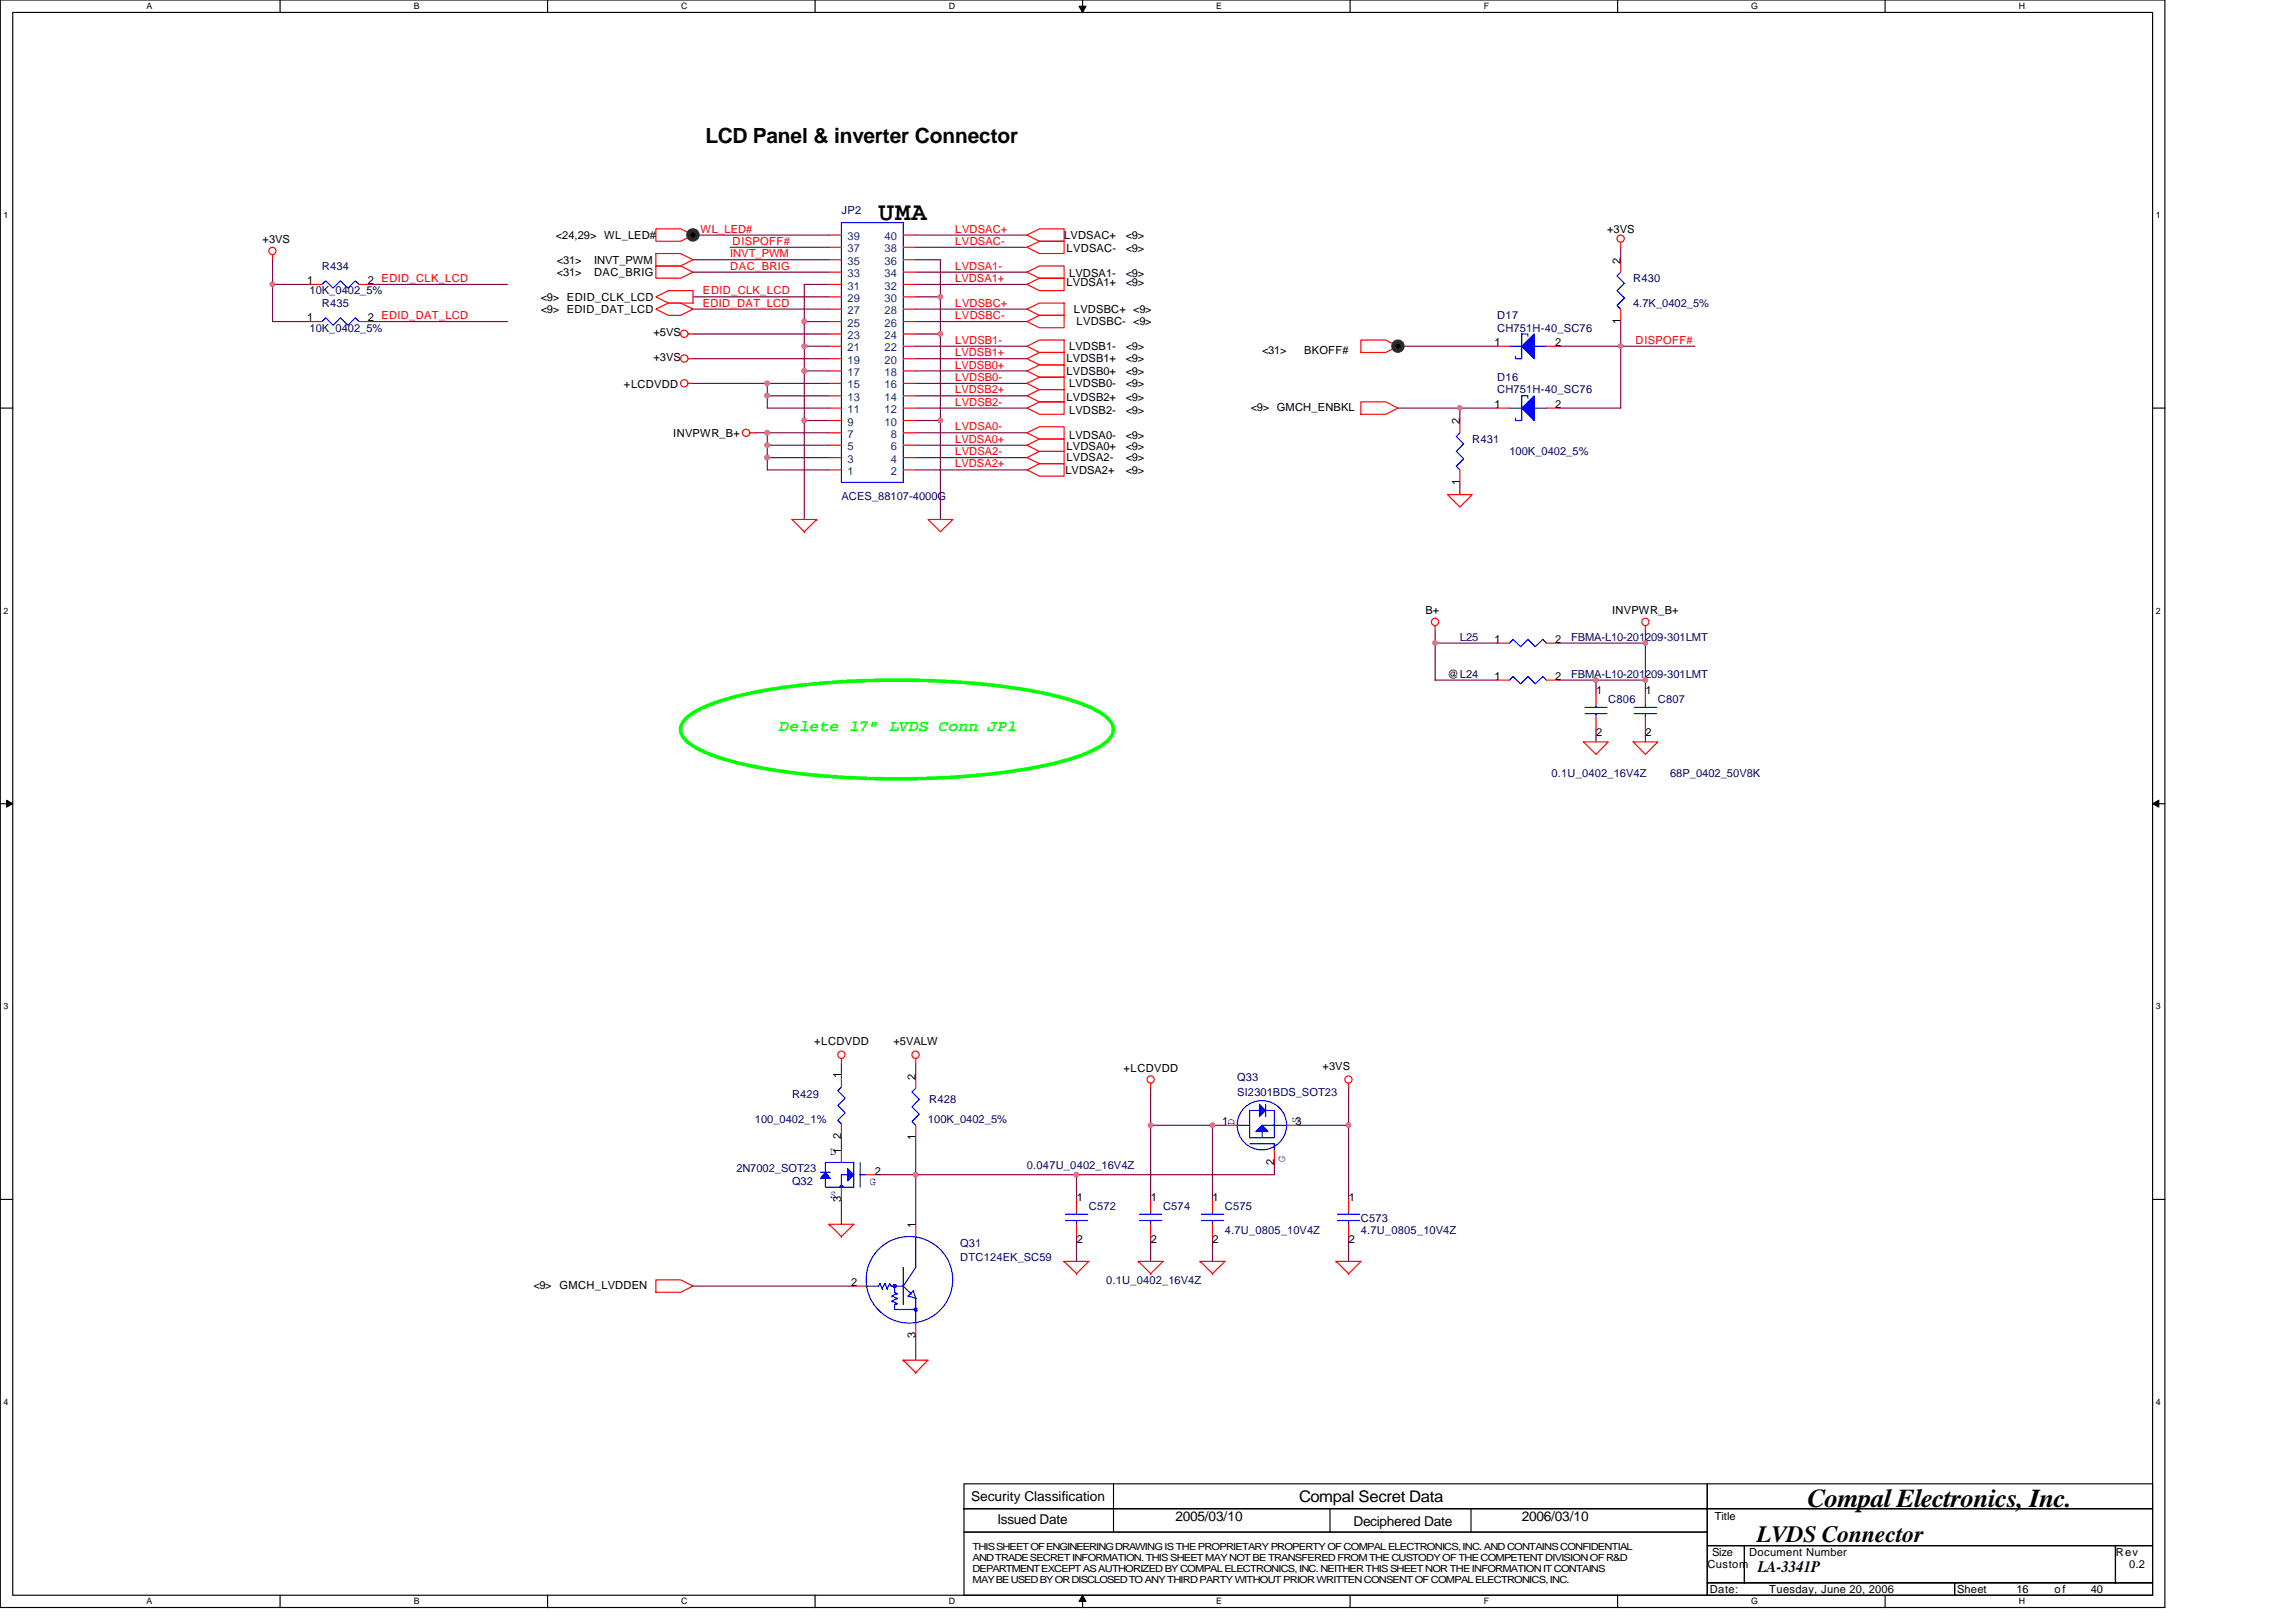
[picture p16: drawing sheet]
<svg xmlns="http://www.w3.org/2000/svg" width="297mm" height="210mm" viewBox="0 0 297 210" stroke-linecap="round" stroke-linejoin="round" font-family="sans-serif">
<defs><g id="words">
<g font-size="3.3">
<text x="113.7" y="28.4">UMA</text>
<text x="233.8" y="195.1">Compal Electronics, Inc.</text>
</g>
<text font-size="3" x="227.3" y="199.6">LVDS Connector</text>
<text font-size="2.7" x="91.3" y="18.5">LCD Panel &amp; inverter Connector</text>
<text font-size="2.1" fill="#0f0" x="100.9" y="94.6">Delete 17&quot; LVDS Conn JP1</text>
<g font-size="2.1">
<text x="168.1" y="194.4">Compal Secret Data</text>
<text x="227.4" y="203.5">LA-3341P</text>
</g>
<g font-size="1.8">
<text x="125.7" y="194.2">Security Classification</text>
<text x="129" y="197.3">Issued Date</text>
<text x="152.1" y="196.8">2005/03/10</text>
<text x="175.1" y="197.4">Deciphered Date</text>
<text x="196.9" y="196.8">2006/03/10</text>
</g>
<g font-size="1.4" fill="#000080">
<text x="108.9" y="27.7">JP2</text>
<text x="41.7" y="34.9">R434</text>
<text x="40" y="38.1">10K_0402_5%</text>
<text x="41.7" y="39.7">R435</text>
<text x="193.7" y="41.3">D17</text>
<text x="211.3" y="36.5">R430</text>
<text x="211.3" y="39.7">4.7K_0402_5%</text>
<text x="40" y="42.9">10K_0402_5%</text>
<text x="193.7" y="42.9">CH751H-40_SC76</text>
<text x="193.7" y="50.9">CH751H-40_SC76</text>
<text x="193.7" y="49.3">D16</text>
<text x="190.5" y="57.3">R431</text>
<text x="195.3" y="58.9">100K_0402_5%</text>
<text x="108.9" y="64.7">ACES_88107-4000G</text>
<text x="188.9" y="82.9">L25</text>
<text x="203.3" y="82.9">FBMA-L10-201209-301LMT</text>
<text x="203.3" y="87.7">FBMA-L10-201209-301LMT</text>
<text x="208.1" y="90.9">C806</text>
<text x="214.5" y="90.9">C807</text>
<text x="200.7" y="100.5">0.1U_0402_16V4Z</text>
<text x="216.1" y="100.5">68P_0402_50V8K</text>
<text x="102.5" y="142.1">R429</text>
<text x="120.2" y="142.7">R428</text>
<text x="160.1" y="139.9">Q33</text>
<text x="160.1" y="141.8">SI2301BDS_SOT23</text>
<text x="97.7" y="145.3">100_0402_1%</text>
<text x="120.1" y="145.3">100K_0402_5%</text>
<text x="95.3" y="151.7">2N7002_SOT23</text>
<text x="102.5" y="153.3">Q32</text>
<text x="132.9" y="151.2">0.047U_0402_16V4Z</text>
<text x="124.2" y="161.3">Q31</text>
<text x="140.9" y="156.5">C572</text>
<text x="150.5" y="156.5">C574</text>
<text x="158.5" y="156.5">C575</text>
<text x="158.5" y="159.7">4.7U_0805_10V4Z</text>
<text x="176.1" y="158.1">C573</text>
<text x="176.1" y="159.7">4.7U_0805_10V4Z</text>
<text x="124.2" y="163.2">DTC124EK_SC59</text>
<text x="143.1" y="166.1">0.1U_0402_16V4Z</text>
</g>
<g font-size="1.4">
<text x="34" y="31.4">+3VS</text>
<text x="71.9" y="30.9">&lt;24,29&gt; WL_LED#</text>
<text x="72" y="34.1">&lt;31&gt;</text>
<text x="72" y="35.7">&lt;31&gt;</text>
<text x="76.9" y="34.1">INVT_PWM</text>
<text x="76.9" y="35.7">DAC_BRIG</text>
<text x="137.7" y="30.9">LVDSAC+</text>
<text x="138" y="32.7">LVDSAC-</text>
<text x="138.3" y="35.9">LVDSA1-</text>
<text x="145.7" y="35.9">&lt;9&gt;</text>
<text x="145.7" y="30.9">&lt;9&gt;</text>
<text x="145.7" y="32.7">&lt;9&gt;</text>
<text x="207.9" y="30.1">+3VS</text>
<text x="209.7" y="34.1" transform="rotate(-90 209.7 34.1)">2</text>
<text x="39.7" y="36.8">1</text>
<text x="39.7" y="41.6">1</text>
<text x="47.6" y="36.8">2 EDID_CLK_LCD</text>
<text x="47.6" y="41.6">2 EDID_DAT_LCD</text>
<text x="70" y="38.9">&lt;9&gt; EDID_CLK_LCD</text>
<text x="70" y="40.5">&lt;9&gt; EDID_DAT_LCD</text>
<text x="138" y="37">LVDSA1+</text>
<text x="138.9" y="40.5">LVDSBC+ &lt;9&gt;</text>
<text x="145.7" y="37">&lt;9&gt;</text>
<text x="209.7" y="41.9" transform="rotate(-90 209.7 41.9)">1</text>
<text x="84.5" y="43.5">+5VS</text>
<text x="84.5" y="46.7">+3VS</text>
<text x="138" y="46.9">LVDSB1+</text>
<text x="138.3" y="45.3">LVDSB1-</text>
<text x="139.3" y="42.1">LVDSBC- &lt;9&gt;</text>
<text x="145.7" y="45.3">&lt;9&gt;</text>
<text x="145.7" y="46.9">&lt;9&gt;</text>
<text x="163.3" y="45.8">&lt;31&gt;</text>
<text x="168.7" y="45.8">BKOFF#</text>
<text x="193.4" y="44.8">1</text>
<text x="201.2" y="44.8">2</text>
<text x="80.7" y="50.3">+LCDVDD</text>
<text x="138" y="48.5">LVDSB0+</text>
<text x="138" y="51.9">LVDSB2+</text>
<text x="138.3" y="50.1">LVDSB0-</text>
<text x="138.3" y="53.6">LVDSB2-</text>
<text x="145.7" y="50.1">&lt;9&gt;</text>
<text x="145.7" y="53.6">&lt;9&gt;</text>
<text x="145.7" y="48.5">&lt;9&gt;</text>
<text x="145.7" y="51.9">&lt;9&gt;</text>
<text x="161.8" y="53.1">&lt;9&gt; GMCH_ENBKL</text>
<text x="193.4" y="52.8">1</text>
<text x="201.2" y="52.8">2</text>
<text x="87.1" y="56.5">INVPWR_B+</text>
<text x="138" y="58.3">LVDSA0+</text>
<text x="138" y="59.7">LVDSA2-</text>
<text x="138.3" y="56.8">LVDSA0-</text>
<text x="145.7" y="56.8">&lt;9&gt;</text>
<text x="145.7" y="58.3">&lt;9&gt;</text>
<text x="145.7" y="59.7">&lt;9&gt;</text>
<text x="188.8" y="54.9" transform="rotate(-90 188.8 54.9)">2</text>
<text x="137.8" y="61.3">LVDSA2+</text>
<text x="145.7" y="61.3">&lt;9&gt;</text>
<text x="188.8" y="62.7" transform="rotate(-90 188.8 62.7)">1</text>
<text x="184.4" y="79.4">B+</text>
<text x="193.4" y="83.2">1</text>
<text x="201.2" y="83.2">2</text>
<text x="208.6" y="79.4">INVPWR_B+</text>
<text x="187.3" y="87.7">@L24</text>
<text x="193.4" y="88">1</text>
<text x="201.2" y="88">2</text>
<text x="206.5" y="89.8">1</text>
<text x="212.9" y="89.8">1</text>
<text x="206.5" y="95.2">2</text>
<text x="212.9" y="95.2">2</text>
<text x="105.3" y="135.2">+LCDVDD</text>
<text x="115.6" y="135.2">+5VALW</text>
<text x="108.8" y="139.6" transform="rotate(-90 108.8 139.6)">1</text>
<text x="118.4" y="139.7" transform="rotate(-90 118.4 139.7)">2</text>
<text x="145.3" y="138.7">+LCDVDD</text>
<text x="171.1" y="138.4">+3VS</text>
<text x="108.8" y="149.3" transform="rotate(-90 108.8 149.3)">1</text>
<text x="108.8" y="147.4" transform="rotate(-90 108.8 147.4)">2</text>
<text x="118.4" y="147.6" transform="rotate(-90 118.4 147.6)">1</text>
<text x="158.1" y="145.6">1</text>
<text x="167.6" y="145.6">3</text>
<text x="108.8" y="155.6" transform="rotate(-90 108.8 155.6)">3</text>
<text x="113.2" y="152">2</text>
<text x="139.3" y="155.4">1</text>
<text x="148.9" y="155.4">1</text>
<text x="156.9" y="155.4">1</text>
<text x="164.8" y="150.7" transform="rotate(-90 164.8 150.7)">2</text>
<text x="174.5" y="155.4">1</text>
<text x="118.4" y="158.9" transform="rotate(-90 118.4 158.9)">1</text>
<text x="139.3" y="160.8">2</text>
<text x="148.9" y="160.8">2</text>
<text x="156.9" y="160.8">2</text>
<text x="174.5" y="160.8">2</text>
<text x="69" y="166.8">&lt;9&gt; GMCH_LVDDEN</text>
<text x="110.1" y="166.4">2</text>
<text x="118.4" y="173.2" transform="rotate(-90 118.4 173.2)">3</text>
<text x="221.8" y="196.7">Title</text>
<text x="220.9" y="202.9">Custom</text>
<text x="221.5" y="201.3">Size</text>
<text x="226.3" y="201.3">Document Number</text>
<text x="273.7" y="201.3">Rev</text>
<text x="275.4" y="202.9">0.2</text>
<text x="221.2" y="206.1">Date:</text>
<text x="228.9" y="206.1">Tuesday, June 20, 2006</text>
<text x="253.2" y="206.1">Sheet</text>
<text x="260.9" y="206.1">16</text>
<text x="265.8" y="206.1">of</text>
<text x="270.5" y="206.1">40</text>
</g>
<g font-size="1.4" fill="#f00">
<text x="90.6" y="30.1">WL_LED#</text>
<text x="94.5" y="33.3">INVT_PWM</text>
<text x="94.5" y="34.9">DAC_BRIG</text>
<text x="94.8" y="31.7">DISPOFF#</text>
<text x="123.6" y="31.7">LVDSAC-</text>
<text x="123.6" y="34.9">LVDSA1-</text>
<text x="123.6" y="30.1">LVDSAC+</text>
<text x="90.9" y="38.1">EDID_CLK_LCD</text>
<text x="90.9" y="39.7">EDID_DAT_LCD</text>
<text x="123.6" y="39.7">LVDSBC+</text>
<text x="123.6" y="41.3">LVDSBC-</text>
<text x="123.6" y="36.5">LVDSA1+</text>
<text x="123.6" y="46.1">LVDSB1+</text>
<text x="123.6" y="44.5">LVDSB1-</text>
<text x="123.6" y="47.7">LVDSB0+</text>
<text x="211.6" y="44.5">DISPOFF#</text>
<text x="123.6" y="49.3">LVDSB0-</text>
<text x="123.6" y="52.5">LVDSB2-</text>
<text x="123.6" y="50.9">LVDSB2+</text>
<text x="123.6" y="57.3">LVDSA0+</text>
<text x="123.6" y="58.9">LVDSA2-</text>
<text x="123.6" y="55.7">LVDSA0-</text>
<text x="123.6" y="60.5">LVDSA2+</text>
</g>
<g font-size="1.4" fill="#004080">
<text x="109.7" y="35.9">33</text>
<text x="109.7" y="34.3">35</text>
<text x="109.7" y="32.7">37</text>
<text x="109.7" y="31.1">39</text>
<text x="114.4" y="35.9">34</text>
<text x="114.4" y="34.3">36</text>
<text x="114.4" y="32.7">38</text>
<text x="114.4" y="31.1">40</text>
<text x="109.7" y="40.7">27</text>
<text x="109.7" y="39.1">29</text>
<text x="109.7" y="37.5">31</text>
<text x="114.4" y="40.7">28</text>
<text x="114.4" y="39.1">30</text>
<text x="114.4" y="37.5">32</text>
<text x="109.7" y="47.1">19</text>
<text x="109.7" y="45.5">21</text>
<text x="109.7" y="43.9">23</text>
<text x="109.7" y="42.3">25</text>
<text x="114.4" y="47.1">20</text>
<text x="114.4" y="45.5">22</text>
<text x="114.4" y="43.9">24</text>
<text x="114.4" y="42.3">26</text>
<text x="109.7" y="53.5">11</text>
<text x="109.7" y="51.9">13</text>
<text x="109.7" y="50.3">15</text>
<text x="109.7" y="48.7">17</text>
<text x="114.4" y="53.5">12</text>
<text x="114.4" y="51.9">14</text>
<text x="114.4" y="50.3">16</text>
<text x="114.4" y="48.7">18</text>
<text x="109.7" y="59.9">3</text>
<text x="109.7" y="58.3">5</text>
<text x="109.7" y="56.7">7</text>
<text x="109.7" y="55.1">9</text>
<text x="114.4" y="55.1">10</text>
<text x="115.2" y="59.9">4</text>
<text x="115.2" y="58.3">6</text>
<text x="115.2" y="56.7">8</text>
<text x="109.7" y="61.5">1</text>
<text x="115.2" y="61.5">2</text>
</g>
<g font-size="1.4" fill="#00f">
<text x="107.4" y="149.5">D</text>
<text x="159.7" y="145.6" transform="rotate(-90 159.7 145.6)">D</text>
<text x="168" y="145.3" transform="rotate(-90 168 145.3)">S</text>
<text x="107.4" y="155.1">S</text>
<text x="112.5" y="153.3">G</text>
<text x="166.3" y="150.4" transform="rotate(-90 166.3 150.4)">G</text>
</g>
<g font-size="1.3">
<text x="125.8" y="200.5">THIS SHEET OF ENGINEERING DRAWING IS THE PROPRIETARY PROPERTY OF COMPAL ELECTRONICS, INC. AND CONTAINS CONFIDENTIAL</text>
<text x="125.8" y="202">AND TRADE SECRET INFORMATION. THIS SHEET MAY NOT BE TRANSFERED FROM THE CUSTODY OF THE COMPETENT DIVISION OF R&amp;D</text>
<text x="125.8" y="203.5">DEPARTMENT EXCEPT AS AUTHORIZED BY COMPAL ELECTRONICS, INC. NEITHER THIS SHEET NOR THE INFORMATION IT CONTAINS</text>
<text x="125.8" y="204.9">MAY BE USED BY OR DISCLOSED TO ANY THIRD PARTY WITHOUT PRIOR WRITTEN CONSENT OF COMPAL ELECTRONICS, INC.</text>
</g>
<g font-size="1.1">
<text x="18.9" y="1.2">A</text>
<text x="53.5" y="1.2">B</text>
<text x="88.1" y="1.2">C</text>
<text x="122.7" y="1.2">D</text>
<text x="157.3" y="1.2">E</text>
<text x="192" y="1.2">F</text>
<text x="226.6" y="1.2">G</text>
<text x="261.2" y="1.2">H</text>
<text x=".4" y="28.2">1</text>
<text x="278.9" y="28.2">1</text>
<text x=".4" y="79.4">2</text>
<text x="278.9" y="79.4">2</text>
<text x=".4" y="130.6">3</text>
<text x="278.9" y="130.6">3</text>
<text x=".4" y="181.8">4</text>
<text x="278.9" y="181.8">4</text>
<text x="18.9" y="207.6">A</text>
<text x="53.5" y="207.6">B</text>
<text x="88.1" y="207.6">C</text>
<text x="122.7" y="207.6">D</text>
<text x="157.3" y="207.6">E</text>
<text x="192" y="207.6">F</text>
<text x="226.6" y="207.6">G</text>
<text x="261.2" y="207.6">H</text>
</g>
</g></defs>
<path d="M0 0h280.1v208h-280.1zM1.6 1.6h276.9v204.8h-276.9z" fill="none" stroke="#000" stroke-width=".15"/>
<g fill="#fff">
<path d="M18.9 .2h.8v1.2h-.8z"/>
<path d="M18.9 206.6h.8v1.3h-.8z"/>
</g>
<path d="M36.2 0v1.6M36.2 206.4v1.6" fill="none" stroke="#000" stroke-width=".15"/>
<g fill="#fff">
<path d="M53.5 .2h.8v1.2h-.8z"/>
<path d="M53.5 206.6h.8v1.3h-.8z"/>
</g>
<path d="M70.8 0v1.6M70.8 206.4v1.6" fill="none" stroke="#000" stroke-width=".15"/>
<g fill="#fff">
<path d="M88.1 .2h.8v1.2h-.8z"/>
<path d="M88.1 206.6h.8v1.3h-.8z"/>
</g>
<path d="M105.4 0v1.6M105.4 206.4v1.6" fill="none" stroke="#000" stroke-width=".15"/>
<g fill="#fff">
<path d="M122.7 .2h.8v1.2h-.8z"/>
<path d="M122.7 206.6h.8v1.3h-.8z"/>
</g>
<path d="M140.1 0v1.6M140.1 206.4v1.6" fill="none" stroke="#000" stroke-width=".15"/>
<path d="M139.6 .8h.9l-.4 .8zM140.1 206.4l.4 .8h-.9z" fill="#000" stroke="#000" stroke-width=".13"/>
<g fill="#fff">
<path d="M157.3 .2h.8v1.2h-.8z"/>
<path d="M157.3 206.6h.8v1.3h-.8z"/>
</g>
<path d="M174.7 0v1.6M174.7 206.4v1.6" fill="none" stroke="#000" stroke-width=".15"/>
<g fill="#fff">
<path d="M192 .2h.6v1.2h-.6z"/>
<path d="M192 206.6h.6v1.3h-.6z"/>
</g>
<path d="M209.3 0v1.6M209.3 206.4v1.6" fill="none" stroke="#000" stroke-width=".15"/>
<g fill="#fff">
<path d="M226.6 .2h.8v1.2h-.8z"/>
<path d="M226.6 206.6h.8v1.3h-.8z"/>
</g>
<path d="M243.9 0v1.6M243.9 206.4v1.6" fill="none" stroke="#000" stroke-width=".15"/>
<g fill="#fff">
<path d="M261.2 .2h.8v1.2h-.8z"/>
<path d="M261.2 206.6h.8v1.3h-.8z"/>
<path d="M.4 27.2h.7v1.3h-.7z"/>
<path d="M278.9 27.2h.6v1.3h-.6z"/>
<path d="M.4 78.4h.7v1.3h-.7z"/>
<path d="M278.9 78.4h.6v1.3h-.6z"/>
</g>
<path d="M0 52.8h1.6M278.5 52.8h1.6" fill="none" stroke="#000" stroke-width=".15"/>
<g fill="#fff">
<path d="M.4 129.6h.7v1.3h-.7z"/>
<path d="M278.9 129.6h.6v1.3h-.6z"/>
</g>
<path d="M0 104h1.6M278.5 104h1.6" fill="none" stroke="#000" stroke-width=".15"/>
<path d="M.8 103.5l.8 .5-.8 .5zM278.5 104l.8-.5v1z" fill="#000" stroke="#000" stroke-width=".13"/>
<g fill="#fff">
<path d="M.4 180.8h.7v1.3h-.7z"/>
<path d="M278.9 180.8h.6v1.3h-.6z"/>
</g>
<g fill="none" stroke="#000" stroke-width=".15">
<path d="M0 155.2h1.6M278.5 155.2h1.6M124.7 192h96.2v3.2h-96.2zM124.7 195.2h96.2v3.1h-96.2zM124.7 198.3h96.2v8.1h-96.2zM144.1 192v6.3M172.1 195.2v3.1M190.3 195.2v3.1M220.9 192h57.6v3.2h-57.6zM220.9 195.2h57.6v4.8h-57.6zM220.9 200h4.8v4.8h-4.8zM220.9 204.8h32v1.6h-32z"/>
<path d="M225.7 200h48v4.8h-48zM252.9 204.8h25.6v1.6h-25.6zM273.7 200h4.8v4.8h-4.8z"/>
</g>
<g fill="none" stroke="#800040" stroke-width=".15">
<path d="M35.3 33.6v8h4.7M35.3 36.8h4.7M48 36.8h17.7M89.7 33.6h17.6M89.7 30.4h17.6M89.7 38.4h17.6M89.7 35.2h17.6M94.5 32h12.8M107.3 36.8h-3.2v30.4M118.5 36.8h14.4M118.5 33.6h3.2v33.6M118.5 32h14.4"/>
<path d="M118.5 30.4h14.4M118.5 38.4h3.2M118.5 35.2h14.4M209.7 32v1.6M48 41.6h17.7M89.7 49.6h17.6M89.7 40h17.6M89.7 43.2h17.6M89.7 46.4h17.6M97.7 56h9.6M99.3 49.6v3.2h8M99.3 56v4.8h8"/>
<path d="M99.3 57.6h8M99.3 59.2h8M99.3 51.2h8M104.1 44.8h3.2M104.1 41.6h3.2M104.1 48h3.2M104.1 54.4h3.2M118.5 44.8h14.4M118.5 52.8h14.4M118.5 41.6h14.4M118.5 57.6h14.4M118.5 49.6h14.4"/>
<path d="M118.5 48h14.4M118.5 40h14.4M118.5 43.2h3.2M118.5 59.2h14.4M118.5 56h14.4M118.5 51.2h14.4M118.5 46.4h14.4M118.5 54.4h3.2M180.9 52.8h8v1.6M180.9 44.8h12.8M188.9 52.8h4.8M201.7 44.8h17.6"/>
<path d="M209.7 41.6v11.2h-8M118.5 60.8h14.4M188.9 62.4v1.6M185.7 81.6v1.6h8M185.7 83.2v4.8h8M201.7 88h11.2M201.7 83.2h11.2M206.5 88v1.6M206.5 94.4v1.6M212.9 81.6v8M212.9 94.4v1.6M108.9 137.6v1.5"/>
<path d="M118.5 137.6v1.6M108.9 147.1v1.7M108.9 155.2v3.2M118.5 147.2v11.2M139.3 152v3.2M148.9 140.8v14.4M148.9 145.6h9.6M156.9 145.6v9.6M164.9 150.4v1.6h-51.2M168.1 145.6h6.4M174.5 140.8v14.4M89.7 166.4h20.8"/>
<path d="M118.5 172.8v3.2M139.3 160v3.2M148.9 160v3.2M156.9 160v3.2M174.5 160v3.2"/>
</g>
<g fill="none" stroke="#f00" stroke-width=".15">
<path d="M35.3 33v.6M40 36.8h1.7M46.5 36.8h1.5M84.9 32.8h3.2l1.6 .8-1.6 .8h-3.2zM84.9 38.4l1.6-.8h3.2v1.6h-3.2zM84.9 34.4h3.2l1.6 .8-1.6 .8h-3.2zM84.9 29.6h3.2l1.6 .8-1.6 .8h-3.2zM107.3 38.4h1.6M107.3 36.8h1.6M107.3 35.2h1.6M107.3 33.6h1.6M107.3 32h1.6"/>
<path d="M107.3 30.4h1.6M116.9 38.4h1.6M116.9 36.8h1.6M116.9 35.2h1.6M116.9 33.6h1.6M116.9 32h1.6M116.9 30.4h1.6M132.9 35.2l1.6-.8h3.2v1.6h-3.2zM132.9 36.8l1.6-.8h3.2v1.6h-3.2zM132.9 30.4l1.6-.8h3.2v1.6h-3.2zM132.9 32l1.6-.8h3.2v1.6h-3.2zM209.7 31.4v.6"/>
<path d="M209.7 33.6v1.6M40 41.6h1.7M46.5 41.6h1.5M84.9 40l1.6-.8h1.6l1.6 .8-1.6 .8h-1.6zM89 43.2h.7M89 46.4h.7M89 49.6h.7M97 56h.7M107.3 56h1.6M107.3 43.2h1.6M107.3 46.4h1.6M107.3 49.6h1.6"/>
<path d="M107.3 44.8h1.6M107.3 52.8h1.6M107.3 59.2h1.6M107.3 57.6h1.6M107.3 54.4h1.6M107.3 51.2h1.6M107.3 48h1.6M107.3 41.6h1.6M107.3 40h1.6M116.9 56h1.6M116.9 43.2h1.6M116.9 46.4h1.6"/>
<path d="M116.9 49.6h1.6M116.9 44.8h1.6M116.9 52.8h1.6M116.9 59.2h1.6M116.9 57.6h1.6M116.9 54.4h1.6M116.9 51.2h1.6M116.9 48h1.6M116.9 41.6h1.6M116.9 40h1.6M132.9 57.6l1.6-.8h3.2v1.6h-3.2zM132.9 56l1.6-.8h3.2v1.6h-3.2z"/>
<path d="M132.9 59.2l1.6-.8h3.2v1.6h-3.2zM132.9 49.6l1.6-.8h3.2v1.6h-3.2zM132.9 48l1.6-.8h3.2v1.6h-3.2zM132.9 46.4l1.6-.8h3.2v1.6h-3.2zM132.9 44.8l1.6-.8h3.2v1.6h-3.2zM132.9 52.8l1.6-.8h3.2v1.6h-3.2zM132.9 51.2l1.6-.8h3.2v1.6h-3.2zM132.9 41.6l1.6-.8h3.2v1.6h-3.2zM132.9 40l1.6-.8h3.2v1.6h-3.2zM176.1 52h3.2l1.6 .8-1.6 .8h-3.2zM176.1 44h3.2l1.6 .8-1.6 .8h-3.2zM188.9 54.4v1.6"/>
<path d="M193.7 44.8h1.6M193.7 52.8h1.6M200.1 44.8h1.6M200.1 52.8h1.6M209.7 40v1.6M104.1 68.8h.1M105.7 67.2h.1M105.7 67.2h-3.2l1.6 1.6M105.7 67.2l-1.6 1.6M107.3 60.8h1.6M116.9 60.8h1.6M120.1 67.2h3.2l-1.6 1.6z"/>
<path d="M132.9 60.8l1.6-.8h3.2v1.6h-3.2zM187.3 64h3.2l-1.6 1.6zM188.9 60.8v1.6M185.7 81v.6M193.7 83.2h1.6M193.7 88h1.6M200.1 83.2h1.6M200.1 88h1.6M204.9 96h3.2l-1.6 1.6zM206.5 89.6v1.6M206.5 92.8v1.6M211.3 96h3.2l-1.6 1.6z"/>
<path d="M212.9 81v.6M212.9 89.6v1.6M212.9 92.8v1.6M108.9 137v.6M108.9 139.1v1.6M118.5 137v.6M118.5 139.2v1.6M107.3 158.4h.1M107.3 158.4h3.2l-1.6 1.6M107.3 158.4l1.6 1.6M108.9 145.5v1.6M108.9 148.8v1.6"/>
<path d="M108.9 153.6v1.6M112.1 152h1.6M118.5 145.6v1.6M118.5 158.4v1.6M139.3 155.2v1.6M139.3 158.4v1.6M148.9 140.2v.6M148.9 155.2v1.6M148.9 158.4v1.6M156.9 155.2v1.6M156.9 158.4v1.6M158.5 145.6h1.6"/>
<path d="M164.9 148.8v1.6M166.5 145.6h1.6M174.5 140.2v.6M174.5 155.2v1.6M174.5 158.4v1.6M84.9 165.6h3.2l1.6 .8-1.6 .8h-3.2zM108.9 160h.1M110.5 166.4h1.6M116.9 176h.1M116.9 176h3.2l-1.6 1.6M116.9 176l1.6 1.6M118.5 177.6h.1"/>
<path d="M118.5 171.2v1.6M137.7 163.2h.1M137.7 163.2h3.2l-1.6 1.6M137.7 163.2l1.6 1.6M139.3 164.8h.1M147.3 163.2h.1M147.3 163.2h3.2l-1.6 1.6M147.3 163.2l1.6 1.6M148.9 164.8h.1M155.3 163.2h.1M155.3 163.2h3.2l-1.6 1.6M155.3 163.2l1.6 1.6"/>
<path d="M156.9 164.8h.1M172.9 163.2h.1M172.9 163.2h3.2l-1.6 1.6M172.9 163.2l1.6 1.6M174.5 164.8h.1"/>
<circle cx="35.2" cy="32.5" r=".47"/>
<circle cx="209.7" cy="30.9" r=".47"/>
<circle cx="88.5" cy="49.6" r=".48"/>
<circle cx="88.5" cy="43.2" r=".47"/>
<circle cx="88.5" cy="46.4" r=".47"/>
<circle cx="96.5" cy="56" r=".47"/>
<circle cx="185.7" cy="80.5" r=".48"/>
<circle cx="212.9" cy="80.5" r=".47"/>
<circle cx="108.9" cy="136.5" r=".47"/>
<circle cx="118.4" cy="136.5" r=".47"/>
<circle cx="148.9" cy="139.7" r=".47"/>
<circle cx="174.4" cy="139.7" r=".47"/>
</g>
<g fill="#008000" stroke="#008000" stroke-width=".15">
<circle cx="180.9" cy="44.8" r=".8"/>
<circle cx="89.6" cy="30.4" r=".8"/>
</g>
<g fill="#000" stroke="#008000" stroke-width=".15">
<circle cx="89.6" cy="30.4" r=".39"/>
<circle cx="180.9" cy="44.8" r=".39"/>
</g>
<path d="M88.6 93.2a9.1 9.1 0 0 1 3.7-2.2 62 62 0 0 1 15.9-2.7 107.5 107.5 0 0 1 26.7 1.4 21.1 21.1 0 0 1 8 2.9 1.95 1.95 0 0 1 .6 3 9.1 9.1 0 0 1-3.7 2.2 62.2 62.2 0 0 1-15.9 2.7 106.9 106.9 0 0 1-26.7-1.4 21.2 21.2 0 0 1-8-2.9 1.95 1.95 0 0 1-.6-3z" fill="none" stroke="#0f0" stroke-width=".47"/>
<g fill="none" stroke="#00f" stroke-width=".15">
<path d="M41.7 36.8l.4-.5 1 1 .9-1 1 1 1-1 .5 .5M108.9 28.8h8v33.6h-8zM209.7 35.2l-.5 .5 1 1-1 .9 1 1-1 .9 .5 .5M41.7 41.6l.4-.5 1 1 .9-1 1 1 1-1 .5 .5M188.9 56l-.5 .5 1 .9-1 1 1 1-1 .9 .5 .5M195.3 44.8h1.6M195.3 52.8h1.6M197.7 43.5v-.3h-.8v3.2h-.8v-.3M197.7 51.5v-.3h-.8v3.2h-.8v-.3M198.5 44.8h1.6M198.5 52.8h1.6M195.3 83.2l.4-.5 1 1 1-1 .9 1 1-1 .5 .5"/>
<path d="M195.3 88l.4-.5 1 1 1-1 .9 1 1-1 .5 .5M205 92.4h2.9M205 91.5h2.9M206.5 91.2v.3M206.5 92.4v.4M211.4 92.4h2.9M211.4 91.5h2.9M212.9 91.2v.3M212.9 92.4v.4M106.1 151.7h1.3M106.8 151.7v-1.3h3.7v3.2h-1.6v-1.6h.8M106.8 152.5v1.1h2.1h-.2v-.1h.3v.1"/>
<path d="M108.9 140.7l-.5 .4 .9 1-.9 1 .9 .9-.9 1 .5 .5M111.3 152h.8M111.3 150.4v3.2M118.5 140.8l-.5 .5 .9 1-.9 .9 .9 1-.9 .9 .5 .5M137.8 157.9h2.9M137.8 157.1h2.9M139.3 156.8v.3M139.3 157.9v.5M147.4 157.9h2.9M147.4 157.1h2.9M148.9 156.8v.3M148.9 157.9v.5"/>
<path d="M155.4 157.9h2.9M155.4 157.1h2.9M156.9 156.8v.3M156.9 157.9v.5M160.1 145.6h1.6M161.7 145.6v1.6h3.2v-1.6h-1.6M161.7 148h3.2v.8M162.9 143.7h-1.2v1.9M163.3 146.4v.8M163.7 142.9v1.6M163.7 143.7h1.2v1.9M164.7 145.6h1.8"/>
<path d="M173 157.9h2.9M173 157.1h2.9M174.5 156.8v.3M174.5 157.9v.5M113.8 166.1h.1M113.8 166.1l-.1 .3h-1.6M113.8 166.1l.3 .7M114.1 166.8h.1M114.5 166.1h.1M114.5 166.1l.3 .7M114.5 166.1l-.4 .7M114.8 166.8h.1"/>
<path d="M115.1 166.1h.1M115.1 166.1l.2 .3h1.6M115.1 166.1l-.3 .7M115.4 167.7h.1M115.4 168.4h.1M115.4 167.7l.7 .3M115.4 168.4l.7 .3M115.6 166.3h.3v.3h-.3zM115.7 166.4v.8l.4 .2M116.1 167.4h.1M116.1 168h.1M116.1 168.7h.1"/>
<path d="M116.1 168.7l-.4 .1v.7h2.8M116.1 167.4l-.7 .3M116.1 168l-.7 .4M116.9 166.4h.1M116.9 164v4.8M116.9 166.4l.9 1M117.5 167.7h.1M117.5 167.7l1 .3M117.8 167.4h.1M118.1 167.1h.1M118.1 167.1l.4 .9M118.1 167.1l-.6 .6"/>
<path d="M118.3 169.3h.3v.3h-.3zM118.5 168h.1M118.5 160v4l-1.6 2.4M118.5 168v3.2"/>
<circle cx="163.3" cy="145.6" r="3.2"/>
<circle cx="117.6" cy="165.6" r="5.6"/>
</g>
<g fill="#00f" stroke="#00f" stroke-width=".15">
<path d="M196.9 44.8l1.6-1.6v3.2z" fill-rule="evenodd"/>
<path d="M109.7 151.2l.8 .8-.8 .8z" fill-rule="evenodd"/>
<path d="M106.8 151.7l.6 .8h-1.3z" fill-rule="evenodd"/>
<path d="M196.9 52.8l1.6-1.6v3.2z" fill-rule="evenodd"/>
<path d="M162.5 146.4l.8-.8 .8 .8z" fill-rule="evenodd"/>
<path d="M162.9 142.9l.8 .8-.8 .8z" fill-rule="evenodd"/>
</g>
<g fill="#f0f" stroke="#f0f" stroke-width=".15">
<circle cx="188.9" cy="52.8" r=".31"/>
<circle cx="185.7" cy="83.2" r=".32"/>
<circle cx="156.8" cy="145.6" r=".31"/>
<circle cx="139.2" cy="152" r=".32"/>
<circle cx="118.4" cy="152" r=".32"/>
<circle cx="212.9" cy="88" r=".32"/>
<circle cx="206.5" cy="88" r=".32"/>
<circle cx="99.2" cy="51.2" r=".32"/>
<circle cx="35.2" cy="36.8" r=".31"/>
<circle cx="104.1" cy="41.6" r=".31"/>
<circle cx="121.6" cy="38.4" r=".31"/>
<circle cx="99.2" cy="59.2" r=".32"/>
<circle cx="121.6" cy="43.2" r=".32"/>
<circle cx="174.5" cy="145.6" r=".31"/>
<circle cx="104" cy="48" r=".32"/>
<circle cx="104.1" cy="44.8" r=".31"/>
<circle cx="148.8" cy="145.6" r=".31"/>
<circle cx="209.7" cy="44.8" r=".31"/>
<circle cx="121.6" cy="54.4" r=".31"/>
<circle cx="104.1" cy="54.4" r=".31"/>
<circle cx="99.2" cy="56" r=".32"/>
<circle cx="212.9" cy="83.2" r=".32"/>
<circle cx="99.3" cy="49.6" r=".31"/>
<circle cx="99.3" cy="57.6" r=".31"/>
</g>
<use href="#words"/>
</svg>
